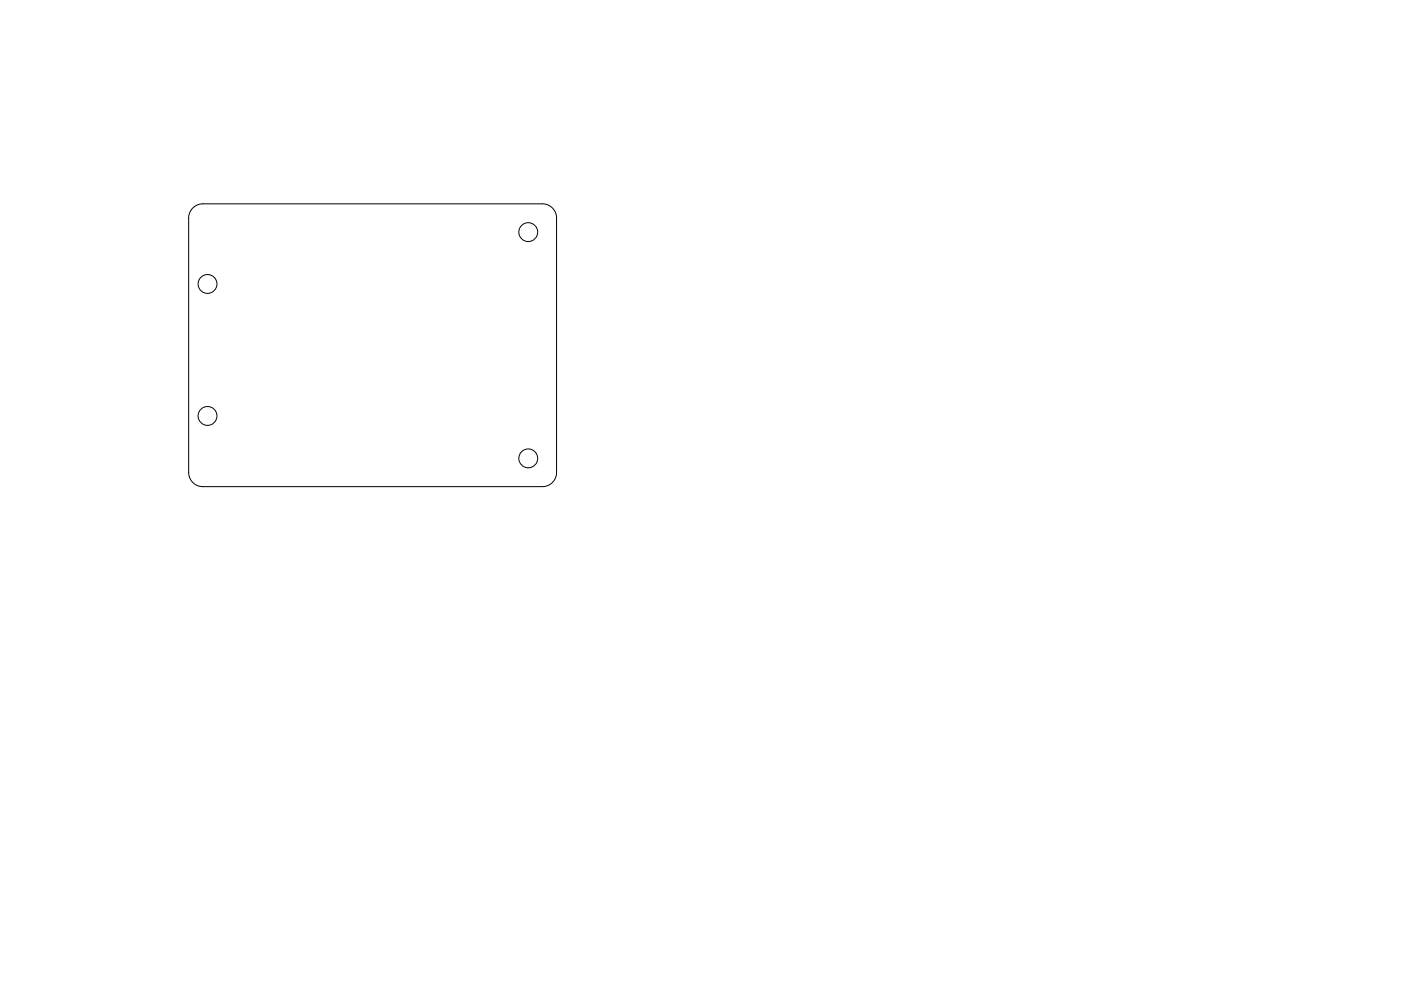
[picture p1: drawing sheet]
<svg xmlns="http://www.w3.org/2000/svg" width="297mm" height="210mm" viewBox="0 0 297 210" stroke-linecap="round" stroke-linejoin="round" font-family="sans-serif">
<g fill="none" stroke="#000" stroke-width=".21">
<path d="M40.9 44.1a3 3 0 0 1 2.1-.9h72a3 3 0 0 1 3 3v54a3 3 0 0 1-3 3h-72a3 3 0 0 1-3-3v-54a3 3 0 0 1 .9-2.1z"/>
<circle cx="112" cy="49.2" r="2"/>
<circle cx="44" cy="60.2" r="2"/>
<circle cx="44" cy="88.2" r="2"/>
<circle cx="112" cy="97.2" r="2"/>
</g>
</svg>
